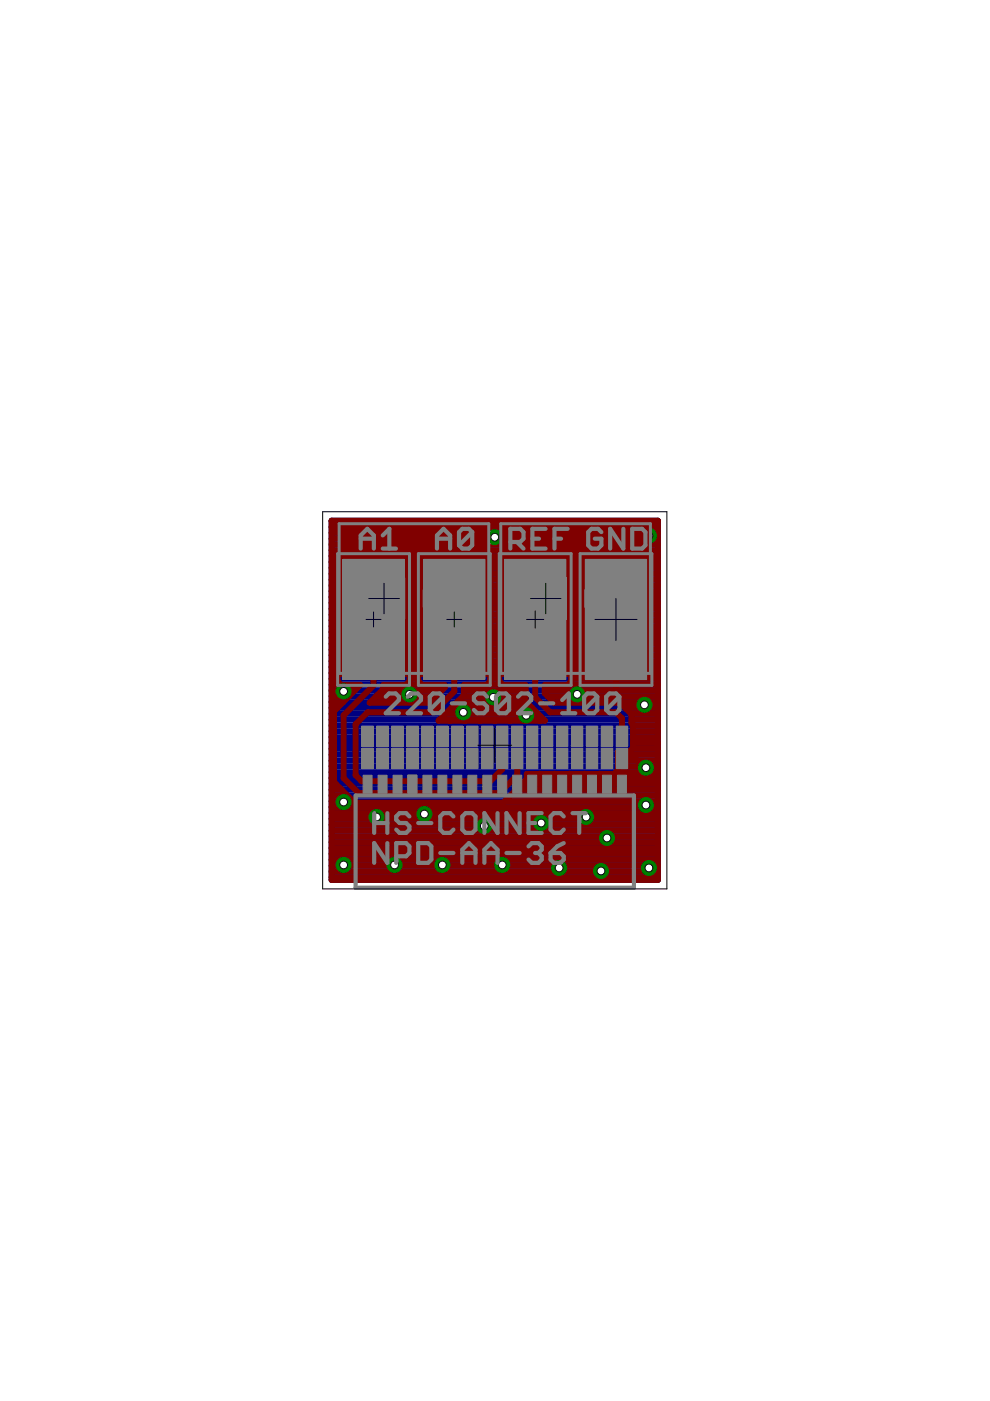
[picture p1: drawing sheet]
<svg xmlns="http://www.w3.org/2000/svg" width="210mm" height="297mm" viewBox="0 0 210 297" stroke-linecap="round" stroke-linejoin="round" font-family="sans-serif">
<g fill="none" stroke="#000080" stroke-width="1.3">
<path d="M70.3 110.4h69.2v76.2h-69.2zM70.3 119.2h69.2M70.3 117.9h69.2M70.3 116.7h69.2M70.3 115.4h69.2M70.3 114.2h69.2M70.3 113h69.2M70.3 111.7h69.2M70.3 110.5h69.2M70.3 139h69.2M70.3 137.7h69.2M70.3 136.5h69.2"/>
<path d="M70.3 135.3h69.2M70.3 134h69.2M70.3 132.8h69.2M70.3 131.5h5.6M70.3 130.3h5.6M70.3 129.1h5.6M70.3 127.8h5.6M70.3 126.6h5.6M70.3 125.3h5.6M70.3 124.1h5.6M70.3 122.9h5.6M70.3 121.6h6.2"/>
<path d="M70.3 120.4h69.2M75.9 122.2l.8-.8h9.4l.8 .8v9.4l-.8 .8h-9.4l-.8-.8zM86.4 121.6h5.2M86.9 131.5h4M86.9 130.3h2.8M86.9 129.1h1.7M86.9 127.8h1.7M86.9 126.6h1.7M86.9 125.3h1.7M86.9 124.1h2.2M86.9 122.9h3.4M96.6 121.6h14.1"/>
<path d="M97.3 131.5h12.9M97.9 122.9h12.3M98.5 130.3h11.7M99.1 124.1h11.1M99.6 129.1h10.6M99.6 127.8h10.6M99.6 126.6h10.6M99.6 125.3h10.6M110.2 122.2l.8-.8h9.4l.8 .8v9.4l-.8 .8h-9.4l-.8-.8zM120.6 121.6h18.9M121.2 131.5h18.3M121.2 130.3h18.3"/>
<path d="M121.2 129.1h18.3M121.2 127.8h18.3M121.2 126.6h18.3M121.2 125.3h18.3M121.2 124.1h18.3M121.2 122.9h18.3M70.3 160h69.2M70.3 158.8h69.2M70.3 157.5h69.2M70.3 156.3h69.2M70.3 155h69.2M70.3 153.8h69.2"/>
<path d="M70.3 152.6h69.2M70.3 151.3h69.2M70.3 150.1h69.2M70.3 148.9h69.2M70.3 147.6h69.2M70.3 146.4h69.2M70.3 145.2h69.2M70.3 143.9h69.2M70.3 142.7h69.2M70.3 141.4h69.2M70.3 140.2h69.2M70.3 179.8h69.2"/>
<path d="M70.3 178.6h69.2M70.3 177.3h69.2M70.3 176.1h69.2M70.3 174.9h69.2M70.3 173.6h69.2M70.3 172.4h69.2M70.3 171.1h69.2M70.3 169.9h69.2M70.3 168.7h69.2M70.3 167.4h69.2M70.3 166.2h69.2M70.3 165h69.2"/>
<path d="M70.3 163.7h69.2M70.3 162.5h69.2M70.3 161.2h69.2M70.3 186h69.2M70.3 184.8h69.2M70.3 183.5h69.2M70.3 182.3h69.2M70.3 181h69.2"/>
<circle cx="94.1" cy="126.9" r="6"/>
</g>
<circle cx="128.4" cy="126.9" r="4.5" fill="#008000" stroke="#008000" stroke-width=".21"/>
<circle cx="128.4" cy="126.9" r="2.75" fill="#fff" stroke="#000" stroke-width=".21"/>
<path d="M111.6 122.8h8.2v8.2h-8.2z" fill="#008000" stroke="#008000" stroke-width=".21"/>
<circle cx="115.7" cy="126.9" r="2.75" fill="#fff" stroke="#000" stroke-width=".21"/>
<circle cx="94.1" cy="126.9" r="4.5" fill="#008000" stroke="#008000" stroke-width=".21"/>
<circle cx="94.1" cy="126.9" r="2.75" fill="#fff" stroke="#000" stroke-width=".21"/>
<path d="M77.3 122.8h8.3v8.2h-8.3z" fill="#008000" stroke="#008000" stroke-width=".21"/>
<circle cx="81.4" cy="126.9" r="2.75" fill="#fff" stroke="#000" stroke-width=".21"/>
<circle cx="72.9" cy="183.4" r="1.59" fill="#008000" stroke="#008000" stroke-width=".21"/>
<circle cx="72.9" cy="183.4" r=".83" fill="#fff" stroke="#000" stroke-width=".21"/>
<circle cx="72.9" cy="170.1" r="1.59" fill="#008000" stroke="#008000" stroke-width=".21"/>
<circle cx="72.9" cy="170.1" r=".83" fill="#fff" stroke="#000" stroke-width=".21"/>
<circle cx="93.8" cy="183.4" r="1.59" fill="#008000" stroke="#008000" stroke-width=".21"/>
<circle cx="93.8" cy="183.4" r=".83" fill="#fff" stroke="#000" stroke-width=".21"/>
<circle cx="90" cy="172.6" r="1.59" fill="#008000" stroke="#008000" stroke-width=".21"/>
<circle cx="90" cy="172.6" r=".83" fill="#fff" stroke="#000" stroke-width=".21"/>
<circle cx="102.7" cy="175.1" r="1.59" fill="#008000" stroke="#008000" stroke-width=".21"/>
<circle cx="102.7" cy="175.1" r=".83" fill="#fff" stroke="#000" stroke-width=".21"/>
<circle cx="83.7" cy="183.4" r="1.59" fill="#008000" stroke="#008000" stroke-width=".21"/>
<circle cx="83.7" cy="183.4" r=".83" fill="#fff" stroke="#000" stroke-width=".21"/>
<circle cx="79.8" cy="173.2" r="1.59" fill="#008000" stroke="#008000" stroke-width=".21"/>
<circle cx="79.8" cy="173.2" r=".83" fill="#fff" stroke="#000" stroke-width=".21"/>
<circle cx="118.6" cy="184" r="1.59" fill="#008000" stroke="#008000" stroke-width=".21"/>
<circle cx="118.6" cy="184" r=".83" fill="#fff" stroke="#000" stroke-width=".21"/>
<circle cx="124.3" cy="173.2" r="1.59" fill="#008000" stroke="#008000" stroke-width=".21"/>
<circle cx="124.3" cy="173.2" r=".83" fill="#fff" stroke="#000" stroke-width=".21"/>
<circle cx="128.7" cy="177.7" r="1.59" fill="#008000" stroke="#008000" stroke-width=".21"/>
<circle cx="128.7" cy="177.7" r=".83" fill="#fff" stroke="#000" stroke-width=".21"/>
<circle cx="127.4" cy="184.7" r="1.59" fill="#008000" stroke="#008000" stroke-width=".21"/>
<circle cx="127.4" cy="184.7" r=".83" fill="#fff" stroke="#000" stroke-width=".21"/>
<circle cx="137.6" cy="184" r="1.59" fill="#008000" stroke="#008000" stroke-width=".21"/>
<circle cx="137.6" cy="184" r=".83" fill="#fff" stroke="#000" stroke-width=".21"/>
<circle cx="136.9" cy="170.7" r="1.59" fill="#008000" stroke="#008000" stroke-width=".21"/>
<circle cx="136.9" cy="170.7" r=".83" fill="#fff" stroke="#000" stroke-width=".21"/>
<circle cx="106.5" cy="183.4" r="1.59" fill="#008000" stroke="#008000" stroke-width=".21"/>
<circle cx="106.5" cy="183.4" r=".83" fill="#fff" stroke="#000" stroke-width=".21"/>
<circle cx="114.7" cy="174.5" r="1.59" fill="#008000" stroke="#008000" stroke-width=".21"/>
<circle cx="114.7" cy="174.5" r=".83" fill="#fff" stroke="#000" stroke-width=".21"/>
<circle cx="104.6" cy="147.8" r="1.59" fill="#008000" stroke="#008000" stroke-width=".21"/>
<circle cx="104.6" cy="147.8" r=".83" fill="#fff" stroke="#000" stroke-width=".21"/>
<circle cx="98.2" cy="151" r="1.59" fill="#008000" stroke="#008000" stroke-width=".21"/>
<circle cx="98.2" cy="151" r=".83" fill="#fff" stroke="#000" stroke-width=".21"/>
<circle cx="111.6" cy="151.7" r="1.59" fill="#008000" stroke="#008000" stroke-width=".21"/>
<circle cx="111.6" cy="151.7" r=".83" fill="#fff" stroke="#000" stroke-width=".21"/>
<circle cx="72.9" cy="146.6" r="1.59" fill="#008000" stroke="#008000" stroke-width=".21"/>
<circle cx="72.9" cy="146.6" r=".83" fill="#fff" stroke="#000" stroke-width=".21"/>
<circle cx="73.5" cy="113.6" r="1.59" fill="#008000" stroke="#008000" stroke-width=".21"/>
<circle cx="73.5" cy="113.6" r=".83" fill="#fff" stroke="#000" stroke-width=".21"/>
<circle cx="87.4" cy="113.6" r="1.59" fill="#008000" stroke="#008000" stroke-width=".21"/>
<circle cx="87.4" cy="113.6" r=".83" fill="#fff" stroke="#000" stroke-width=".21"/>
<circle cx="104.9" cy="113.9" r="1.59" fill="#008000" stroke="#008000" stroke-width=".21"/>
<circle cx="104.9" cy="113.9" r=".83" fill="#fff" stroke="#000" stroke-width=".21"/>
<circle cx="121.1" cy="114.2" r="1.59" fill="#008000" stroke="#008000" stroke-width=".21"/>
<circle cx="121.1" cy="114.2" r=".83" fill="#fff" stroke="#000" stroke-width=".21"/>
<circle cx="137.6" cy="113.6" r="1.59" fill="#008000" stroke="#008000" stroke-width=".21"/>
<circle cx="137.6" cy="113.6" r=".83" fill="#fff" stroke="#000" stroke-width=".21"/>
<circle cx="136.9" cy="162.8" r="1.59" fill="#008000" stroke="#008000" stroke-width=".21"/>
<circle cx="136.9" cy="162.8" r=".83" fill="#fff" stroke="#000" stroke-width=".21"/>
<circle cx="122.4" cy="147.2" r="1.59" fill="#008000" stroke="#008000" stroke-width=".21"/>
<circle cx="122.4" cy="147.2" r=".83" fill="#fff" stroke="#000" stroke-width=".21"/>
<circle cx="86.8" cy="147.2" r="1.59" fill="#008000" stroke="#008000" stroke-width=".21"/>
<circle cx="86.8" cy="147.2" r=".83" fill="#fff" stroke="#000" stroke-width=".21"/>
<circle cx="136.6" cy="149.4" r="1.59" fill="#008000" stroke="#008000" stroke-width=".21"/>
<circle cx="136.6" cy="149.4" r=".83" fill="#fff" stroke="#000" stroke-width=".21"/>
<g fill="#800000" stroke="#800000" stroke-width=".21">
<path d="M83.3 154.2h1.9v3.8h-1.9z"/>
<path d="M80.2 154.2h1.9v3.8h-1.9z"/>
<path d="M77 154.2h1.9v3.8h-1.9z"/>
<path d="M86.5 154.2h1.9v3.8h-1.9z"/>
<path d="M77 158.9h1.9v3.8h-1.9z"/>
<path d="M89.7 154.2h1.9v3.8h-1.9z"/>
<path d="M92.8 154.2h1.9v3.8h-1.9z"/>
<path d="M96 154.2h1.9v3.8h-1.9z"/>
<path d="M99.2 154.2h1.9v3.8h-1.9z"/>
<path d="M102.4 154.2h1.9v3.8h-1.9z"/>
<path d="M111.9 154.2h1.9v3.8h-1.9z"/>
<path d="M108.7 154.2h1.9v3.8h-1.9z"/>
<path d="M105.5 154.2h1.9v3.8h-1.9z"/>
<path d="M115.1 154.2h1.9v3.8h-1.9z"/>
<path d="M118.2 154.2h1.9v3.8h-1.9z"/>
<path d="M121.4 154.2h1.9v3.8h-1.9z"/>
<path d="M124.6 154.2h1.9v3.8h-1.9z"/>
<path d="M127.7 154.2h1.9v3.8h-1.9z"/>
<path d="M130.9 154.2h1.9v3.8h-1.9z"/>
<path d="M80.2 158.9h1.9v3.8h-1.9z"/>
<path d="M83.3 158.9h1.9v3.8h-1.9z"/>
<path d="M86.5 158.9h1.9v3.8h-1.9z"/>
<path d="M89.7 158.9h1.9v3.8h-1.9z"/>
<path d="M92.8 158.9h1.9v3.8h-1.9z"/>
<path d="M96 158.9h1.9v3.8h-1.9z"/>
<path d="M99.2 158.9h1.9v3.8h-1.9z"/>
<path d="M102.4 158.9h1.9v3.8h-1.9z"/>
<path d="M105.5 158.9h1.9v3.8h-1.9z"/>
<path d="M108.7 158.9h1.9v3.8h-1.9z"/>
<path d="M111.9 158.9h1.9v3.8h-1.9z"/>
<path d="M115.1 158.9h1.9v3.8h-1.9z"/>
<path d="M118.2 158.9h1.9v3.8h-1.9z"/>
<path d="M121.4 158.9h1.9v3.8h-1.9z"/>
<path d="M124.6 158.9h1.9v3.8h-1.9z"/>
<path d="M127.7 158.9h1.9v3.8h-1.9z"/>
<path d="M130.9 158.9h1.9v3.8h-1.9z"/>
<path d="M90.1 118.9h12.5v24.9h-12.5z"/>
<path d="M73 118.9h12.4v24.9h-12.4z"/>
<path d="M107.2 118.9h12.5v24.9h-12.5z"/>
<path d="M124.4 118.9h12.4v24.9h-12.4z"/>
</g>
<g fill="none" stroke="#800000" stroke-width="1.3">
<path d="M70.3 110.4h69.2v76.2h-69.2zM70.3 119.2h1.3M70.3 117.9h1.6M70.3 116.7h69.2M70.3 115.4h69.2M70.3 114.2h69.2M70.3 113h69.2M70.3 111.7h69.2M70.3 110.5h69.2M72.4 117.5h13.6l.8 .8v26.1l-.8 .8h-4.8v1l-2.8 2.8h12.7l3.2-3.3v-.5h-4.8l-.8-.8v-26.1l.8-.8h13.7l.8 .8v26.1l-.8 .8h-4.8v2.2l-5.4 5.4 2.4 .1 20.1-.1-4.1-4.1v-3.5h-4.8l-.8-.8v-26.1l.8-.8h13.7l.8 .8v26.1l-.8 .8h-4.8v1.8l2 2h13.9l2.5 2.4v1.9l.3 .3v5l-.8 .8h-2.4v3.9l-.8 .8h-18.5v1.1l-5 5h-31.5l-4.4-4.4v-15l5.6-5.6h-4l-.8-.8v-26.1zM86.5 117.9h2.5M86.8 119.2h1.9"/>
<path d="M103.6 117.9h2.6M104 119.2h1.8M120.8 117.9h18.7M121.1 119.2h18.4M70.3 139h1.3M70.3 137.7h1.3M70.3 136.5h1.3M70.3 135.3h1.3M70.3 134h1.3M70.3 132.8h1.3M70.3 131.5h1.3M70.3 130.3h1.3"/>
<path d="M70.3 129.1h1.3M70.3 127.8h1.3M70.3 126.6h1.3M70.3 125.3h1.3M70.3 124.1h1.3M70.3 122.9h1.3M70.3 121.6h1.3M70.3 120.4h1.3M81.4 126.9v2.2l-2.2 2.2v14l-6.3 6.4v13.3l3.1 3.1h29.9l3.8-3.7v-3.6M86.8 139h1.9M86.8 137.7h1.9M86.8 136.5h1.9"/>
<path d="M86.8 135.3h1.9M86.8 134h1.9M86.8 132.8h1.9M86.8 121.6h1.9M86.8 120.4h1.9M86.9 131.5h1.8M86.9 130.3h1.8M86.9 129.1h1.7M86.9 127.8h1.7M86.9 126.6h1.7M86.9 125.3h1.7M86.9 124.1h1.8"/>
<path d="M86.9 122.9h1.8M94.1 126.9v2.2l2.2 2.2v15.3l-4.4 4.4h-14l-2.5 2.6v10.8l1.3 1.2h27.2l2.6-2.5v-2.3M104 139h1.8M104 137.7h1.8M104 136.5h1.8M104 135.3h1.8M104 134h1.8M104 132.8h1.8M104 131.5h1.8M104 130.3h1.8M104 129.1h1.8M104 127.8h1.8"/>
<path d="M104 126.6h1.8M104 125.3h1.8M104 124.1h1.8M104 122.9h1.8M104 121.6h1.8M104 120.4h1.8M115.7 126.9v2.2l-2.2 2.2v16.5l3.1 3.2h14l1.3 1.3v3.8M121.1 139h18.4M121.1 137.7h18.4M121.1 136.5h18.4M121.1 135.3h18.4M121.1 134h18.4"/>
<path d="M121.1 132.8h18.4M121.1 121.6h18.4M121.1 120.4h18.4M121.2 131.5h18.3M121.2 130.3h18.3M121.2 129.1h18.3M121.2 127.8h18.3M121.2 126.6h18.3M121.2 125.3h18.3M121.2 124.1h18.3M121.2 122.9h18.3M128.4 126.9v2.2l2.2 2.2v15.9"/>
<path d="M70.3 160h.5M70.3 158.8h.5M70.3 157.5h.5M70.3 156.3h.5M70.3 155h.5M70.3 153.8h.5M70.3 152.6h.5M70.3 151.3h.5M70.3 150.1h1.2M70.3 148.9h2.5M70.3 147.6h3.7M70.3 146.4h4.9"/>
<path d="M70.3 145.2h2M70.3 143.9h1.3M70.3 142.7h1.3M70.3 141.4h1.3M70.3 140.2h1.3M78.5 148.9h12.7M79.8 147.6h12.6M81 146.4h12.7M86.1 145.2h3.3M86.8 143.9h1.9M86.8 142.7h1.9M86.8 141.4h1.9"/>
<path d="M86.8 140.2h1.9M93.2 152.6h22.1M94.4 151.3h19.7M95.7 150.1h17.2M96.9 148.9h14.7M98.1 147.6h13.3M98.4 146.4h13M103.3 145.2h3.3M104 143.9h1.8M104 142.7h1.8M104 141.4h1.8M104 140.2h1.8"/>
<path d="M115.5 146.4h24M116.1 147.6h23.4M117.3 148.9h22.2M120.4 145.2h19.1M121.1 143.9h18.4M121.1 142.7h18.4M121.1 141.4h18.4M121.1 140.2h18.4M131 160h8.5M132.6 150.1h6.9M133.8 151.3h5.7M133.9 152.6h5.6"/>
<path d="M134 158.8h5.5M134.2 157.5h5.3M134.2 156.3h5.3M134.2 155h5.3M134.2 153.8h5.3M70.3 179.8h69.2M70.3 178.6h69.2M70.3 177.3h69.2M70.3 176.1h69.2M70.3 174.9h69.2M70.3 173.6h69.2M70.3 172.4h69.2"/>
<path d="M70.3 171.1h69.2M70.3 169.9h4.6M70.3 168.7h3.4M70.3 167.4h2.1M70.3 166.2h.9M70.3 165h.5M70.3 163.7h.5M70.3 162.5h.5M70.3 161.2h.5M107 169.9h32.5M108.2 168.7h31.3M109.5 167.4h30"/>
<path d="M110.7 166.2h28.8M111.7 165h27.8M130.6 163.7h8.9M131 162.5h8.5M131 161.2h8.5M131.9 160.8h2.8l1 1M70.3 186h69.2M70.3 184.8h69.2M70.3 183.5h69.2M70.3 182.3h69.2M70.3 181h69.2"/>
</g>
<circle cx="128.4" cy="126.9" r="4.5" fill="#008000" stroke="#008000" stroke-width=".21"/>
<circle cx="128.4" cy="126.9" r="2.75" fill="#fff" stroke="#000" stroke-width=".21"/>
<path d="M111.6 122.8h8.2v8.2h-8.2z" fill="#008000" stroke="#008000" stroke-width=".21"/>
<circle cx="115.7" cy="126.9" r="2.75" fill="#fff" stroke="#000" stroke-width=".21"/>
<circle cx="94.1" cy="126.9" r="4.5" fill="#008000" stroke="#008000" stroke-width=".21"/>
<circle cx="94.1" cy="126.9" r="2.75" fill="#fff" stroke="#000" stroke-width=".21"/>
<path d="M77.3 122.8h8.3v8.2h-8.3z" fill="#008000" stroke="#008000" stroke-width=".21"/>
<circle cx="81.4" cy="126.9" r="2.75" fill="#fff" stroke="#000" stroke-width=".21"/>
<circle cx="72.9" cy="183.4" r="1.59" fill="#008000" stroke="#008000" stroke-width=".21"/>
<circle cx="72.9" cy="183.4" r=".83" fill="#fff" stroke="#000" stroke-width=".21"/>
<circle cx="72.9" cy="170.1" r="1.59" fill="#008000" stroke="#008000" stroke-width=".21"/>
<circle cx="72.9" cy="170.1" r=".83" fill="#fff" stroke="#000" stroke-width=".21"/>
<circle cx="93.8" cy="183.4" r="1.59" fill="#008000" stroke="#008000" stroke-width=".21"/>
<circle cx="93.8" cy="183.4" r=".83" fill="#fff" stroke="#000" stroke-width=".21"/>
<circle cx="90" cy="172.6" r="1.59" fill="#008000" stroke="#008000" stroke-width=".21"/>
<circle cx="90" cy="172.6" r=".83" fill="#fff" stroke="#000" stroke-width=".21"/>
<circle cx="102.7" cy="175.1" r="1.59" fill="#008000" stroke="#008000" stroke-width=".21"/>
<circle cx="102.7" cy="175.1" r=".83" fill="#fff" stroke="#000" stroke-width=".21"/>
<circle cx="83.7" cy="183.4" r="1.59" fill="#008000" stroke="#008000" stroke-width=".21"/>
<circle cx="83.7" cy="183.4" r=".83" fill="#fff" stroke="#000" stroke-width=".21"/>
<circle cx="79.8" cy="173.2" r="1.59" fill="#008000" stroke="#008000" stroke-width=".21"/>
<circle cx="79.8" cy="173.2" r=".83" fill="#fff" stroke="#000" stroke-width=".21"/>
<circle cx="118.6" cy="184" r="1.59" fill="#008000" stroke="#008000" stroke-width=".21"/>
<circle cx="118.6" cy="184" r=".83" fill="#fff" stroke="#000" stroke-width=".21"/>
<circle cx="124.3" cy="173.2" r="1.59" fill="#008000" stroke="#008000" stroke-width=".21"/>
<circle cx="124.3" cy="173.2" r=".83" fill="#fff" stroke="#000" stroke-width=".21"/>
<circle cx="128.7" cy="177.7" r="1.59" fill="#008000" stroke="#008000" stroke-width=".21"/>
<circle cx="128.7" cy="177.7" r=".83" fill="#fff" stroke="#000" stroke-width=".21"/>
<circle cx="127.4" cy="184.7" r="1.59" fill="#008000" stroke="#008000" stroke-width=".21"/>
<circle cx="127.4" cy="184.7" r=".83" fill="#fff" stroke="#000" stroke-width=".21"/>
<circle cx="137.6" cy="184" r="1.59" fill="#008000" stroke="#008000" stroke-width=".21"/>
<circle cx="137.6" cy="184" r=".83" fill="#fff" stroke="#000" stroke-width=".21"/>
<circle cx="136.9" cy="170.7" r="1.59" fill="#008000" stroke="#008000" stroke-width=".21"/>
<circle cx="136.9" cy="170.7" r=".83" fill="#fff" stroke="#000" stroke-width=".21"/>
<circle cx="106.5" cy="183.4" r="1.59" fill="#008000" stroke="#008000" stroke-width=".21"/>
<circle cx="106.5" cy="183.4" r=".83" fill="#fff" stroke="#000" stroke-width=".21"/>
<circle cx="114.7" cy="174.5" r="1.59" fill="#008000" stroke="#008000" stroke-width=".21"/>
<circle cx="114.7" cy="174.5" r=".83" fill="#fff" stroke="#000" stroke-width=".21"/>
<circle cx="104.6" cy="147.8" r="1.59" fill="#008000" stroke="#008000" stroke-width=".21"/>
<circle cx="104.6" cy="147.8" r=".83" fill="#fff" stroke="#000" stroke-width=".21"/>
<circle cx="98.2" cy="151" r="1.59" fill="#008000" stroke="#008000" stroke-width=".21"/>
<circle cx="98.2" cy="151" r=".83" fill="#fff" stroke="#000" stroke-width=".21"/>
<circle cx="111.6" cy="151.7" r="1.59" fill="#008000" stroke="#008000" stroke-width=".21"/>
<circle cx="111.6" cy="151.7" r=".83" fill="#fff" stroke="#000" stroke-width=".21"/>
<circle cx="72.9" cy="146.6" r="1.59" fill="#008000" stroke="#008000" stroke-width=".21"/>
<circle cx="72.9" cy="146.6" r=".83" fill="#fff" stroke="#000" stroke-width=".21"/>
<circle cx="73.5" cy="113.6" r="1.59" fill="#008000" stroke="#008000" stroke-width=".21"/>
<circle cx="73.5" cy="113.6" r=".83" fill="#fff" stroke="#000" stroke-width=".21"/>
<circle cx="87.4" cy="113.6" r="1.59" fill="#008000" stroke="#008000" stroke-width=".21"/>
<circle cx="87.4" cy="113.6" r=".83" fill="#fff" stroke="#000" stroke-width=".21"/>
<circle cx="104.9" cy="113.9" r="1.59" fill="#008000" stroke="#008000" stroke-width=".21"/>
<circle cx="104.9" cy="113.9" r=".83" fill="#fff" stroke="#000" stroke-width=".21"/>
<circle cx="121.1" cy="114.2" r="1.59" fill="#008000" stroke="#008000" stroke-width=".21"/>
<circle cx="121.1" cy="114.2" r=".83" fill="#fff" stroke="#000" stroke-width=".21"/>
<circle cx="137.6" cy="113.6" r="1.59" fill="#008000" stroke="#008000" stroke-width=".21"/>
<circle cx="137.6" cy="113.6" r=".83" fill="#fff" stroke="#000" stroke-width=".21"/>
<circle cx="136.9" cy="162.8" r="1.59" fill="#008000" stroke="#008000" stroke-width=".21"/>
<circle cx="136.9" cy="162.8" r=".83" fill="#fff" stroke="#000" stroke-width=".21"/>
<circle cx="122.4" cy="147.2" r="1.59" fill="#008000" stroke="#008000" stroke-width=".21"/>
<circle cx="122.4" cy="147.2" r=".83" fill="#fff" stroke="#000" stroke-width=".21"/>
<circle cx="86.8" cy="147.2" r="1.59" fill="#008000" stroke="#008000" stroke-width=".21"/>
<circle cx="86.8" cy="147.2" r=".83" fill="#fff" stroke="#000" stroke-width=".21"/>
<circle cx="136.6" cy="149.4" r="1.59" fill="#008000" stroke="#008000" stroke-width=".21"/>
<circle cx="136.6" cy="149.4" r=".83" fill="#fff" stroke="#000" stroke-width=".21"/>
<g fill="#800000" stroke="#800000" stroke-width=".21">
<path d="M106.2 110.4h31.7v33h-31.7z"/>
<path d="M71.9 110.4h31.7v33h-31.7z"/>
</g>
<g fill="#808080" stroke="#808080" stroke-width=".21">
<path d="M83.1 153.9h2.4v4.4h-2.4z"/>
<path d="M79.9 153.9h2.4v4.4h-2.4z"/>
<path d="M76.7 153.9h2.4v4.4h-2.4z"/>
<path d="M86.2 153.9h2.4v4.4h-2.4z"/>
<path d="M76.7 158.6h2.4v4.4h-2.4z"/>
<path d="M89.4 153.9h2.4v4.4h-2.4z"/>
<path d="M92.6 153.9h2.4v4.4h-2.4z"/>
<path d="M95.8 153.9h2.4v4.4h-2.4z"/>
<path d="M98.9 153.9h2.4v4.4h-2.4z"/>
<path d="M102.1 153.9h2.4v4.4h-2.4z"/>
<path d="M111.6 153.9h2.4v4.4h-2.4z"/>
<path d="M108.5 153.9h2.4v4.4h-2.4z"/>
<path d="M105.3 153.9h2.4v4.4h-2.4z"/>
<path d="M114.8 153.9h2.4v4.4h-2.4z"/>
<path d="M118 153.9h2.4v4.4h-2.4z"/>
<path d="M121.2 153.9h2.4v4.4h-2.4z"/>
<path d="M124.3 153.9h2.4v4.4h-2.4z"/>
<path d="M127.5 153.9h2.4v4.4h-2.4z"/>
<path d="M130.7 153.9h2.4v4.4h-2.4z"/>
<path d="M79.9 158.6h2.4v4.4h-2.4z"/>
<path d="M83.1 158.6h2.4v4.4h-2.4z"/>
<path d="M86.2 158.6h2.4v4.4h-2.4z"/>
<path d="M89.4 158.6h2.4v4.4h-2.4z"/>
<path d="M92.6 158.6h2.4v4.4h-2.4z"/>
<path d="M95.8 158.6h2.4v4.4h-2.4z"/>
<path d="M98.9 158.6h2.4v4.4h-2.4z"/>
<path d="M102.1 158.6h2.4v4.4h-2.4z"/>
<path d="M105.3 158.6h2.4v4.4h-2.4z"/>
<path d="M108.5 158.6h2.4v4.4h-2.4z"/>
<path d="M111.6 158.6h2.4v4.4h-2.4z"/>
<path d="M114.8 158.6h2.4v4.4h-2.4z"/>
<path d="M118 158.6h2.4v4.4h-2.4z"/>
<path d="M121.2 158.6h2.4v4.4h-2.4z"/>
<path d="M124.3 158.6h2.4v4.4h-2.4z"/>
<path d="M127.5 158.6h2.4v4.4h-2.4z"/>
<path d="M130.7 158.6h2.4v4.4h-2.4z"/>
<path d="M89.8 118.6h13v25.5h-13z"/>
<path d="M72.7 118.6h13v25.5h-13z"/>
<path d="M107 118.6h13v25.5h-13z"/>
<path d="M124.1 118.6h13v25.5h-13z"/>
<path d="M111.3 122.5h8.8v8.8h-8.8z"/>
<path d="M77 122.5h8.8v8.8h-8.8z"/>
<path d="M102.4 164.4h1.9v3.8h-1.9z"/>
<path d="M99.2 164.4h1.9v3.8h-1.9z"/>
<path d="M96 164.4h1.9v3.8h-1.9z"/>
<path d="M92.8 164.4h1.9v3.8h-1.9z"/>
<path d="M89.7 164.4h1.9v3.8h-1.9z"/>
<path d="M86.5 164.4h1.9v3.8h-1.9z"/>
<path d="M83.3 164.4h1.9v3.8h-1.9z"/>
<path d="M80.2 164.4h1.9v3.8h-1.9z"/>
<path d="M77 164.4h1.9v3.8h-1.9z"/>
<path d="M105.5 164.4h1.9v3.8h-1.9z"/>
<path d="M108.7 164.4h1.9v3.8h-1.9z"/>
<path d="M111.9 164.4h1.9v3.8h-1.9z"/>
<path d="M115.1 164.4h1.9v3.8h-1.9z"/>
<path d="M118.2 164.4h1.9v3.8h-1.9z"/>
<path d="M121.4 164.4h1.9v3.8h-1.9z"/>
<path d="M124.6 164.4h1.9v3.8h-1.9z"/>
<path d="M127.7 164.4h1.9v3.8h-1.9z"/>
<path d="M130.9 164.4h1.9v3.8h-1.9z"/>
<circle cx="128.4" cy="126.9" r="4.7"/>
<circle cx="94.1" cy="126.9" r="4.7"/>
</g>
<g fill="none" stroke="#808080" stroke-width=".89">
<path d="M76.5 114.2h2.8M76.5 116.3v-2.8l1.4-1.4 1.4 1.4v2.8M81.2 116.3h2.7M81.2 113.5l1.3-1.4v4.2M92.6 116.3v-2.8l1.4-1.4 1.4 1.4v2.8M92.6 114.2h2.8M100.1 112.8l-.7-.7h-1.4l-.7 .7v2.8M100.1 112.8v2.8l-.7 .7h-1.4l-.7-.7M100.1 112.8l-2.8 2.8M108.2 114.9h2.1l.7-.7v-1.4l-.7-.7h-2.1v4.2M109.6 114.9l1.4 1.4M112.9 114.2h1.4"/>
<path d="M115.7 112.1h-2.8v4.2h2.8M117.6 114.2h1.4M120.4 112.1h-2.8v4.2M127.5 112.8l-.7-.7h-1.4l-.7 .7v2.8l.7 .7h1.4l.7-.7v-1.4h-1.4M132.2 112.1v4.2l-2.8-4.2v4.2M134 112.1h2.1l.7 .7v2.8l-.7 .7h-2.1zM81.8 147.7l.7-.7h1.4l.7 .7v.7l-2.8 2.8h2.8M86.4 147.7l.8-.7h1.4l.7 .7v.7l-2.9 2.8h2.9M93.9 147.7v2.8l-.7 .7h-1.4l-.7-.7M93.9 147.7l-.7-.7h-1.4l-.7 .7v2.8M93.9 147.7l-2.8 2.8M95.8 149.1h2.8"/>
<path d="M103.3 147.7l-.7-.7h-1.4l-.7 .7v.7l.7 .7h1.4l.7 .7v.7l-.7 .7h-1.4l-.7-.7M107.9 147.7v2.8l-.6 .7h-1.4l-.7-.7M107.9 147.7l-.6-.7h-1.4l-.7 .7v2.8M107.9 147.7l-2.7 2.8M109.8 147.7l.7-.7h1.4l.7 .7v.7l-2.8 2.8h2.8M114.5 149.1h2.8M119.2 148.4l1.4-1.4v4.2M119.2 151.2h2.8M126.6 147.7v2.8l-.7 .7h-1.4l-.7-.7M126.6 147.7l-.7-.7h-1.4l-.7 .7v2.8M126.6 147.7l-2.8 2.8M131.3 147.7v2.8l-.7 .7h-1.4l-.7-.7"/>
<path d="M131.3 147.7l-.7-.7h-1.4l-.7 .7v2.8M131.3 147.7l-2.8 2.8M75.4 168.7h59v19.5h-59zM79.3 172.4v4.2M79.3 174.5h2.8M82.1 178.8v4.1l-2.8-4.1v4.1M82.1 172.4v4.2M86.8 173.1l-.7-.7h-1.4l-.7 .7v.7l.7 .7h1.4l.7 .7v.7l-.7 .7h-1.4l-.7-.7M88.7 174.5h2.8M88.7 178.8h2.1l.7 .7v2.7l-.7 .7h-2.1zM96.1 173.1l-.7-.7h-1.4l-.7 .7v2.8l.7 .7h1.4l.7-.7M98.7 172.4h1.4l.7 .7v2.8l-.7 .7h-1.4l-.7-.7v-2.8z"/>
<path d="M105.5 172.4v4.2l-2.8-4.2v4.2M110.2 172.4v4.2l-2.8-4.2v4.2M112.1 174.5h1.4M112.1 179.5l.7-.7h1.4l.7 .7v.6l-.7 .7M114.9 172.4h-2.8v4.2h2.8M119.5 173.1l-.7-.7h-1.4l-.7 .7v2.8l.7 .7h1.4l.7-.7M119.5 178.8l-1.4 .7-1.4 1.3M121.4 172.4h2.8M122.8 172.4v4.2M84 181.5h2.1l.7-.7v-1.3l-.7-.7h-2.1v4.1M93.3 180.8h2.8M98 182.9v-2.8l1.4-1.3 1.4 1.3v2.8"/>
<path d="M98 180.8h2.8M102.7 182.9v-2.8l1.4-1.3 1.4 1.3v2.8M102.7 180.8h2.8M107.4 180.8h2.8M113.5 180.8h.7M114.2 180.8l.7 .7v.7l-.7 .7h-1.4l-.7-.7M116.7 180.8h2.1l.7 .7v.7l-.7 .7h-1.4l-.7-.7z"/>
</g>
<path d="M71.6 117.4h15.2v27.9h-15.2zM71.9 111h31.7v31.8h-31.7zM88.7 117.4h15.2v27.9h-15.2zM105.9 117.4h15.2v27.9h-15.2zM106.2 111h31.7v31.8h-31.7zM123 117.4h15.2v27.9h-15.2z" fill="none" stroke="#808080" stroke-width=".63"/>
<g fill="none" stroke="#000" stroke-width=".21">
<path d="M68.4 108.5h73v80h-73zM77.6 131.3h3.2M78.2 126.9h6.5M79.2 129.8v3.1M81.4 123.7v6.4M94.7 131.3h3.2M96.3 129.8v3.1M111.7 131.3h3.6M112.5 126.9h6.4M113.5 129.5v3.7M115.7 123.7v6.4M126.2 131.3h8.9"/>
<path d="M130.6 126.9v8.9M101.3 158h7.2M104.9 154.4v7.2"/>
</g>
</svg>
